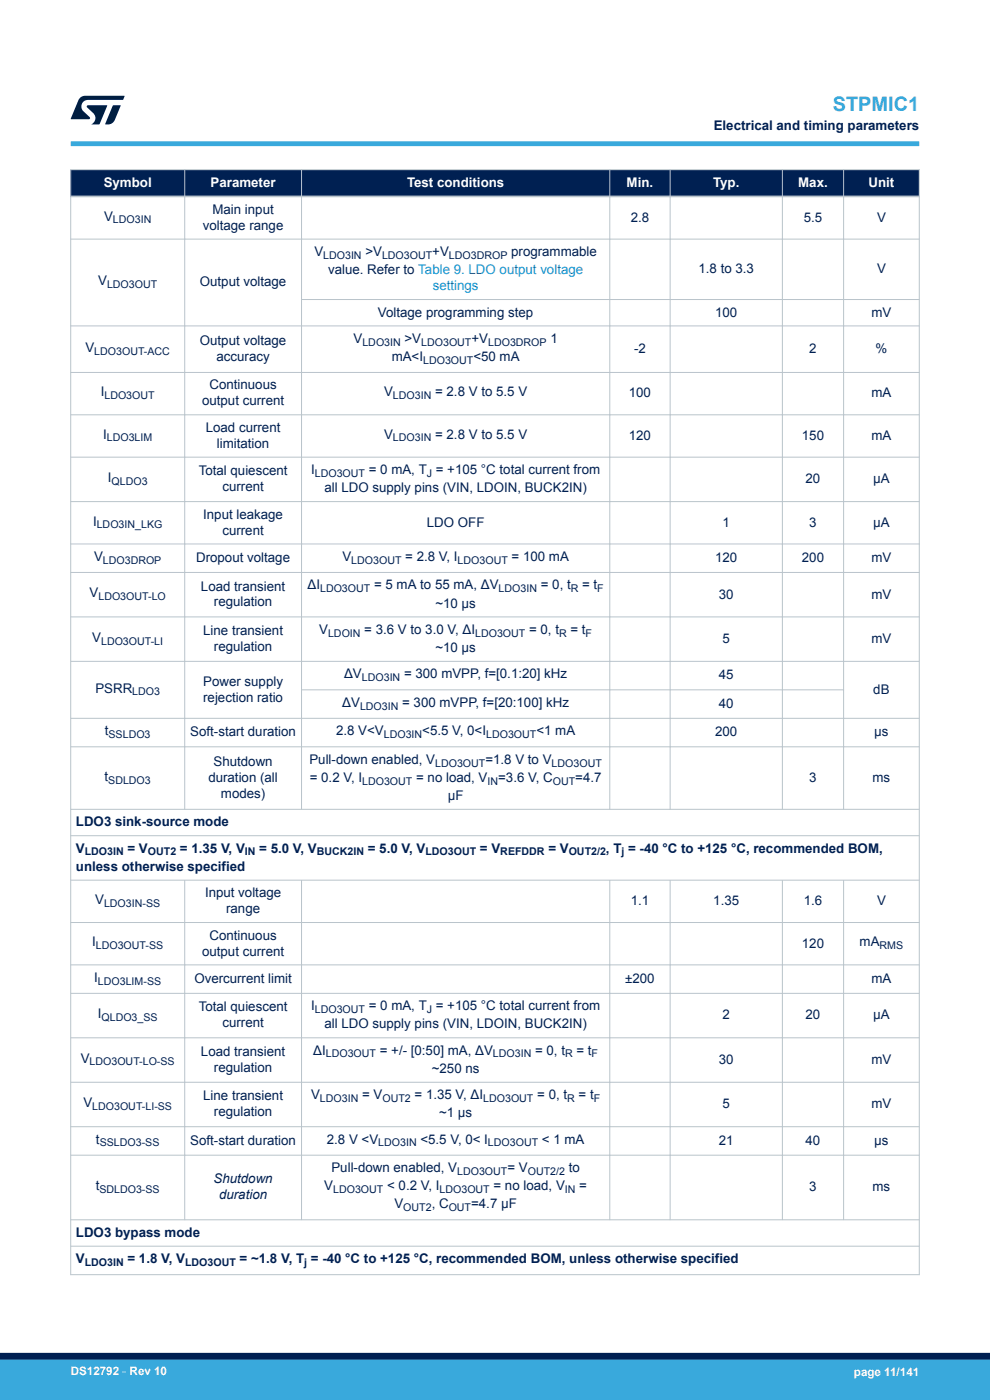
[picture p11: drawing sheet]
<svg xmlns="http://www.w3.org/2000/svg" width="210mm" height="297mm" viewBox="0 0 210 297" stroke-linecap="round" stroke-linejoin="round" font-family="sans-serif">
<defs><g id="words">
<text font-size="4.2" fill="#39a9dc" x="176.7" y="23.5">STPMIC1</text>
<g font-size="2.8" fill="#002052">
<text x="151.4" y="27.5">Electrical and timing parameters</text>
<text x="22.1" y="46.8">V</text>
<text x="45.1" y="45.4">Main input</text>
<text x="133.8" y="47">2.8</text>
<text x="170.5" y="47">5.5</text>
<text x="186" y="47">V</text>
<text x="43" y="48.7">voltage range</text>
<text x="66.7" y="54.3">V</text>
<text x="69.6" y="58.2">value. Refer to Table 9. LDO output voltage</text>
<text x="77.5" y="54.3">&gt;V</text>
<text x="91.7" y="54.3">+V</text>
<text x="108.4" y="54.3">programmable</text>
<text x="148.2" y="57.9">1.8 to 3.3</text>
<text x="186" y="57.9">V</text>
<text x="20.8" y="60.5">V</text>
<text x="42.4" y="60.7">Output voltage</text>
<text x="80.2" y="67.2">Voltage programming step</text>
<text x="151.7" y="67.2">100</text>
<text x="184.9" y="67.2">mV</text>
<text x="18.1" y="74.7">V</text>
<text x="42.4" y="73.2">Output voltage</text>
<text x="45.9" y="76.6">accuracy</text>
<text x="75" y="72.8">V</text>
<text x="83.1" y="76.6">mA&lt;I</text>
<text x="85.8" y="72.8">&gt;V</text>
<text x="100" y="72.8">+V</text>
<text x="100.4" y="76.6">&lt;50 mA</text>
<text x="116.7" y="72.8">1</text>
<text x="134.5" y="74.9">-2</text>
<text x="171.7" y="74.9">2</text>
<text x="185.7" y="74.9">%</text>
<text x="44.4" y="82.6">Continuous</text>
<text x="21.4" y="84.1">I</text>
<text x="42.9" y="86">output current</text>
<text x="81.5" y="84.1">V</text>
<text x="92.3" y="84.1">= 2.8 V to 5.5 V</text>
<text x="133.4" y="84.3">100</text>
<text x="184.9" y="84.3">mA</text>
<text x="21.9" y="93.1">I</text>
<text x="43.7" y="91.6">Load current</text>
<text x="46" y="95">limitation</text>
<text x="81.5" y="93.1">V</text>
<text x="92.3" y="93.1">= 2.8 V to 5.5 V</text>
<text x="133.4" y="93.3">120</text>
<text x="170.1" y="93.3">150</text>
<text x="184.9" y="93.3">mA</text>
<text x="42.2" y="100.8">Total quiescent</text>
<text x="66" y="100.6">I</text>
<text x="78.2" y="100.6">= 0 mA, T = +105 °C total current from</text>
<text x="22.9" y="102.3">I</text>
<text x="47.2" y="104.2">current</text>
<text x="68.8" y="104.4">all LDO supply pins (VIN, LDOIN, BUCK2IN)</text>
<text x="170.9" y="102.5">20</text>
<text x="185.2" y="102.5">µA</text>
<text x="19.7" y="111.5">I</text>
<text x="43.1" y="110">Input leakage</text>
<text x="47.2" y="113.4">current</text>
<text x="90.5" y="111.7">LDO OFF</text>
<text x="153.3" y="111.7">1</text>
<text x="171.7" y="111.7">3</text>
<text x="185.2" y="111.7">µA</text>
<text x="19.9" y="119">V</text>
<text x="41.6" y="119.2">Dropout voltage</text>
<text x="72.6" y="119">V</text>
<text x="86" y="119">= 2.8 V, I</text>
<text x="108.5" y="119">= 100 mA</text>
<text x="151.7" y="119.2">120</text>
<text x="170.1" y="119.2">200</text>
<text x="184.9" y="119.2">mV</text>
<text x="42.6" y="125.3">Load transient</text>
<text x="65.2" y="125.1">ΔI</text>
<text x="79.3" y="125.1">= 5 mA to 55 mA, ΔV</text>
<text x="114.7" y="125.1">= 0, t</text>
<text x="123.5" y="125.1">= t</text>
<text x="19" y="126.7">V</text>
<text x="45.4" y="128.7">regulation</text>
<text x="92.3" y="128.9">~10 µs</text>
<text x="152.5" y="127">30</text>
<text x="184.9" y="127">mV</text>
<text x="19.6" y="136.2">V</text>
<text x="43.1" y="134.7">Line transient</text>
<text x="67.7" y="134.5">V</text>
<text x="77.3" y="134.5">= 3.6 V to 3.0 V, ΔI</text>
<text x="112.2" y="134.5">= 0, t</text>
<text x="121" y="134.5">= t</text>
<text x="153.3" y="136.4">5</text>
<text x="184.9" y="136.4">mV</text>
<text x="45.4" y="138.1">regulation</text>
<text x="73" y="143.9">ΔV</text>
<text x="85.7" y="143.9">= 300 mVPP, f=[0.1:20] kHz</text>
<text x="92.3" y="138.3">~10 µs</text>
<text x="20.2" y="146.9">PSRR</text>
<text x="43.1" y="145.5">Power supply</text>
<text x="43.1" y="148.9">rejection ratio</text>
<text x="72.6" y="150">ΔV</text>
<text x="85.3" y="150">= 300 mVPP, f=[20:100] kHz</text>
<text x="152.5" y="144.1">45</text>
<text x="185.2" y="147.2">dB</text>
<text x="152.5" y="150.2">40</text>
<text x="22.2" y="156">t</text>
<text x="40.4" y="156.2">Soft-start duration</text>
<text x="71.3" y="156">2.8 V&lt;V</text>
<text x="89.6" y="156">&lt;5.5 V, 0&lt;I</text>
<text x="113.8" y="156">&lt;1 mA</text>
<text x="151.7" y="156.2">200</text>
<text x="185.5" y="156.2">µs</text>
<text x="22.2" y="165.7">t</text>
<text x="44.2" y="165.9">duration (all</text>
<text x="45.3" y="162.5">Shutdown</text>
<text x="65.6" y="162">Pull-down enabled, V</text>
<text x="65.7" y="165.9">= 0.2 V, I</text>
<text x="88.3" y="165.9">= no load, V</text>
<text x="103" y="162">=1.8 V to V</text>
<text x="105.7" y="165.9">=3.6 V, C</text>
<text x="122" y="165.9">=4.7</text>
<text x="171.7" y="165.9">3</text>
<text x="185.1" y="165.9">ms</text>
<text x="46.9" y="169.3">modes)</text>
<text x="95" y="169.7">µF</text>
<text x="16.1" y="175.3">LDO3 sink-source mode</text>
<text x="16.1" y="180.9">V</text>
<text x="16.1" y="184.7">unless otherwise specified</text>
<text x="27.1" y="180.9">= V</text>
<text x="38.2" y="180.9">= 1.35 V, V</text>
<text x="55" y="180.9">= 5.0 V, V</text>
<text x="78" y="180.9">= 5.0 V, V</text>
<text x="101.8" y="180.9">= V</text>
<text x="116.3" y="180.9">= V</text>
<text x="128.5" y="180.9">, T = -40 °C to +125 °C, recommended BOM,</text>
<text x="20.2" y="191.8">V</text>
<text x="43.5" y="190.3">Input voltage</text>
<text x="48" y="193.7">range</text>
<text x="133.8" y="192">1.1</text>
<text x="151.3" y="192">1.35</text>
<text x="170.5" y="192">1.6</text>
<text x="186" y="192">V</text>
<text x="19.5" y="200.8">I</text>
<text x="42.9" y="202.7">output current</text>
<text x="44.4" y="199.3">Continuous</text>
<text x="170.1" y="201">120</text>
<text x="182.3" y="200.8">mA</text>
<text x="20" y="208.3">I</text>
<text x="41.2" y="208.5">Overcurrent limit</text>
<text x="132.6" y="208.5">±200</text>
<text x="184.9" y="208.5">mA</text>
<text x="42.2" y="214.6">Total quiescent</text>
<text x="66" y="214.3">I</text>
<text x="78.2" y="214.3">= 0 mA, T = +105 °C total current from</text>
<text x="20.7" y="216">I</text>
<text x="47.2" y="218">current</text>
<text x="68.8" y="218.2">all LDO supply pins (VIN, LDOIN, BUCK2IN)</text>
<text x="153.3" y="216.3">2</text>
<text x="170.9" y="216.3">20</text>
<text x="185.2" y="216.3">µA</text>
<text x="17.1" y="225.5">V</text>
<text x="42.6" y="224">Load transient</text>
<text x="45.4" y="227.4">regulation</text>
<text x="66.4" y="223.8">ΔI</text>
<text x="80.6" y="223.8">= +/- [0:50] mA, ΔV</text>
<text x="91.6" y="227.6">~250 ns</text>
<text x="113.5" y="223.8">= 0, t</text>
<text x="122.3" y="223.8">= t</text>
<text x="152.5" y="225.7">30</text>
<text x="184.9" y="225.7">mV</text>
<text x="43.1" y="233.4">Line transient</text>
<text x="66" y="233.2">V</text>
<text x="76.8" y="233.2">= V</text>
<text x="87.9" y="233.2">= 1.35 V, ΔI</text>
<text x="114" y="233.2">= 0, t</text>
<text x="122.7" y="233.2">= t</text>
<text x="17.7" y="234.9">V</text>
<text x="45.4" y="236.8">regulation</text>
<text x="93.1" y="237">~1 μs</text>
<text x="153.3" y="235.1">5</text>
<text x="184.9" y="235.1">mV</text>
<text x="20.4" y="242.6">t</text>
<text x="40.4" y="242.9">Soft-start duration</text>
<text x="69.3" y="242.6">2.8 V &lt;V</text>
<text x="89.2" y="242.6">&lt;5.5 V, 0&lt; I</text>
<text x="115" y="242.6">&lt; 1 mA</text>
<text x="152.5" y="242.9">21</text>
<text x="170.9" y="242.9">40</text>
<text x="185.5" y="242.9">µs</text>
<text x="45.3" y="251">Shutdown</text>
<text x="70.3" y="248.7">Pull-down enabled, V</text>
<text x="107.6" y="248.7">= V</text>
<text x="120.6" y="248.7">to</text>
<text x="20.3" y="252.5">t</text>
<text x="46.5" y="254.4">duration</text>
<text x="68.8" y="252.5">V</text>
<text x="82.1" y="252.5">&lt; 0.2 V, I</text>
<text x="83.7" y="256.3">V</text>
<text x="91.6" y="256.3">, C</text>
<text x="99.9" y="256.3">=4.7 µF</text>
<text x="104.7" y="252.5">= no load, V</text>
<text x="122.9" y="252.5">=</text>
<text x="171.7" y="252.7">3</text>
<text x="185.1" y="252.7">ms</text>
<text x="16.1" y="262.4">LDO3 bypass mode</text>
<text x="16.1" y="268">V</text>
<text x="27.1" y="268">= 1.8 V, V</text>
<text x="50.8" y="268">= ~1.8 V, T = -40 °C to +125 °C, recommended BOM, unless otherwise specified</text>
</g>
<g font-size="2.8" fill="#fff">
<text x="22" y="39.6">Symbol</text>
<text x="44.7" y="39.6">Parameter</text>
<text x="86.3" y="39.6">Test conditions</text>
<text x="132.9" y="39.6">Min.</text>
<text x="151.3" y="39.6">Typ.</text>
<text x="169.3" y="39.6">Max.</text>
<text x="184.2" y="39.6">Unit</text>
</g>
<text font-size="2.8" fill="#1f81af" x="91.8" y="61.6">settings</text>
<g font-size="2.5" fill="#fff">
<text x="15" y="291.6">DS12792 - Rev 10</text>
<text x="181.1" y="291.9">page 11/141</text>
</g>
<g font-size="2.3" fill="#002052">
<text x="24" y="47.4">LDO3IN</text>
<text x="68.6" y="54.9">LDO3IN</text>
<text x="81" y="54.9">LDO3OUT</text>
<text x="95.2" y="54.9">LDO3DROP</text>
<text x="22.7" y="61.1">LDO3OUT</text>
<text x="20" y="75.2">LDO3OUT-ACC</text>
<text x="76.9" y="73.3">LDO3IN</text>
<text x="89.3" y="73.3">LDO3OUT</text>
<text x="89.8" y="77.1">LDO3OUT</text>
<text x="103.5" y="73.3">LDO3DROP</text>
<text x="22.2" y="84.7">LDO3OUT</text>
<text x="83.4" y="84.7">LDO3IN</text>
<text x="22.7" y="93.6">LDO3LIM</text>
<text x="83.4" y="93.6">LDO3IN</text>
<text x="66.8" y="101.2">LDO3OUT</text>
<text x="90.5" y="101.2">J</text>
<text x="23.7" y="102.9">QLDO3</text>
<text x="20.5" y="112.1">LDO3IN_LKG</text>
<text x="21.8" y="119.6">LDO3DROP</text>
<text x="74.5" y="119.6">LDO3OUT</text>
<text x="97.1" y="119.6">LDO3OUT</text>
<text x="67.9" y="125.6">LDO3OUT</text>
<text x="105.8" y="125.6">LDO3IN</text>
<text x="121.1" y="125.6">R</text>
<text x="126.7" y="125.6">F</text>
<text x="20.9" y="127.3">LDO3OUT-LO</text>
<text x="21.4" y="136.7">LDO3OUT-LI</text>
<text x="69.6" y="135">LDOIN</text>
<text x="100.8" y="135">LDO3OUT</text>
<text x="118.6" y="135">R</text>
<text x="124.2" y="135">F</text>
<text x="28.1" y="147.5">LDO3</text>
<text x="76.8" y="144.5">LDO3IN</text>
<text x="76.4" y="150.5">LDO3IN</text>
<text x="23" y="156.6">SSLDO3</text>
<text x="81.4" y="156.6">LDO3IN</text>
<text x="103.1" y="156.6">LDO3OUT</text>
<text x="23" y="166.2">SDLDO3</text>
<text x="76.8" y="166.4">LDO3OUT</text>
<text x="92.3" y="162.6">LDO3OUT</text>
<text x="103.4" y="166.4">IN</text>
<text x="117" y="162.6">LDO3OUT</text>
<text x="117.3" y="166.4">OUT</text>
<text x="18" y="181.5">LDO3IN</text>
<text x="31.4" y="181.5">OUT2</text>
<text x="52" y="181.5">IN</text>
<text x="67.2" y="181.5">BUCK2IN</text>
<text x="90.2" y="181.5">LDO3OUT</text>
<text x="106.1" y="181.5">REFDDR</text>
<text x="120.6" y="181.5">OUT2/2</text>
<text x="131.8" y="181.5">j</text>
<text x="22.1" y="192.4">LDO3IN-SS</text>
<text x="20.3" y="201.4">LDO3OUT-SS</text>
<text x="186.6" y="201.4">RMS</text>
<text x="20.8" y="208.9">LDO3LIM-SS</text>
<text x="66.8" y="214.9">LDO3OUT</text>
<text x="90.5" y="214.9">J</text>
<text x="21.5" y="216.6">QLDO3_SS</text>
<text x="19" y="226">LDO3OUT-LO-SS</text>
<text x="69.1" y="224.3">LDO3OUT</text>
<text x="104.6" y="224.3">LDO3IN</text>
<text x="119.9" y="224.3">R</text>
<text x="125.5" y="224.3">F</text>
<text x="67.9" y="233.8">LDO3IN</text>
<text x="81.1" y="233.8">OUT2</text>
<text x="102.5" y="233.8">LDO3OUT</text>
<text x="120.3" y="233.8">R</text>
<text x="125.9" y="233.8">F</text>
<text x="19.6" y="235.5">LDO3OUT-LI-SS</text>
<text x="21.1" y="243.2">SSLDO3-SS</text>
<text x="80.2" y="243.2">LDO3IN</text>
<text x="103.5" y="243.2">LDO3OUT</text>
<text x="97" y="249.2">LDO3OUT</text>
<text x="112" y="249.2">OUT2/2</text>
<text x="21.1" y="253.1">SDLDO3-SS</text>
<text x="70.7" y="253.1">LDO3OUT</text>
<text x="85.5" y="256.9">OUT2</text>
<text x="93.2" y="253.1">LDO3OUT</text>
<text x="95.2" y="256.9">OUT</text>
<text x="119.8" y="253.1">IN</text>
<text x="18" y="268.5">LDO3IN</text>
<text x="39.3" y="268.5">LDO3OUT</text>
<text x="64.5" y="268.5">j</text>
</g>
</g></defs>
<g fill="#002052">
<path d="M15 36h180v5.7h-180z" fill-rule="evenodd"/>
<path d="M15 36h180v5.7h-180z" fill-rule="evenodd"/>
</g>
<g fill="none" stroke="#b9c4ca" stroke-width=".21">
<path d="M14.9 36h180.2M15 35.9v234.6M39.2 35.9v135.9M64 35.9v135.9M129.3 35.9v135.9M142.2 35.9v135.9M166 35.9v135.9M178.9 35.9v135.9M195 35.9v234.6M14.9 50.7h180.2M14.9 69.1h180.2M14.9 79h180.2"/>
<path d="M64 63.5h131.1M14.9 88h180.2M14.9 97h180.2M14.9 106.4h180.2M14.9 115.4h180.2M14.9 121.4h180.2M14.9 130.9h180.2M14.9 140.3h180.2M14.9 152.4h180.2M14.9 158.4h180.2M64 146.3h115.1M14.9 171.7h180.2"/>
<path d="M14.9 177.3h180.2M14.9 186.7h180.2M14.9 195.7h180.2M39.2 186.7v72.2M64 186.7v72.2M129.3 186.7v72.2M142.2 186.7v72.2M166 186.7v72.2M178.9 186.7v72.2M14.9 204.7h180.2M14.9 210.7h180.2M14.9 220.2h180.2"/>
<path d="M14.9 229.6h180.2M14.9 239h180.2M14.9 245.1h180.2M14.9 258.8h180.2M14.9 264.4h180.2M14.9 270.4h180.2"/>
</g>
<path d="M14.9 41.7h180.2" fill="none" stroke="#b9c4ca" stroke-width=".35"/>
<path d="M15 30.5h180" fill="none" stroke="#39a9dc" stroke-width="1"/>
<g fill="#001e41">
<path d="M17.1 20.7l.9-.4 8.4 .1-.3 .8h-7.4a1.4 1.4 0 0 0-1.3 .8 1.4 1.4 0 0 0 .2 1.5l1.4 1.3v.4l-4 .1 1.6-4.1z"/>
<path d="M24 22.4h1.6l-1.3 3.1a1.54 1.54 0 0 1-1.4 .9l-.6-.1z"/>
<path d="M18.5 22.4h4.2l-1.6 4h-1.7a1.48 1.48 0 0 0 .4-2.4l-1.3-1.2z"/>
</g>
<g fill="#39a9dc">
<path d="M0 288.4h210v8.6h-210z" fill-rule="evenodd"/>
<path d="M-.1 288.4h210.2v4.4h-210.2z" fill-rule="evenodd"/>
</g>
<path d="M0 287.7h210" fill="none" stroke="#002052" stroke-width="1.4"/>
<use href="#words"/>
</svg>
